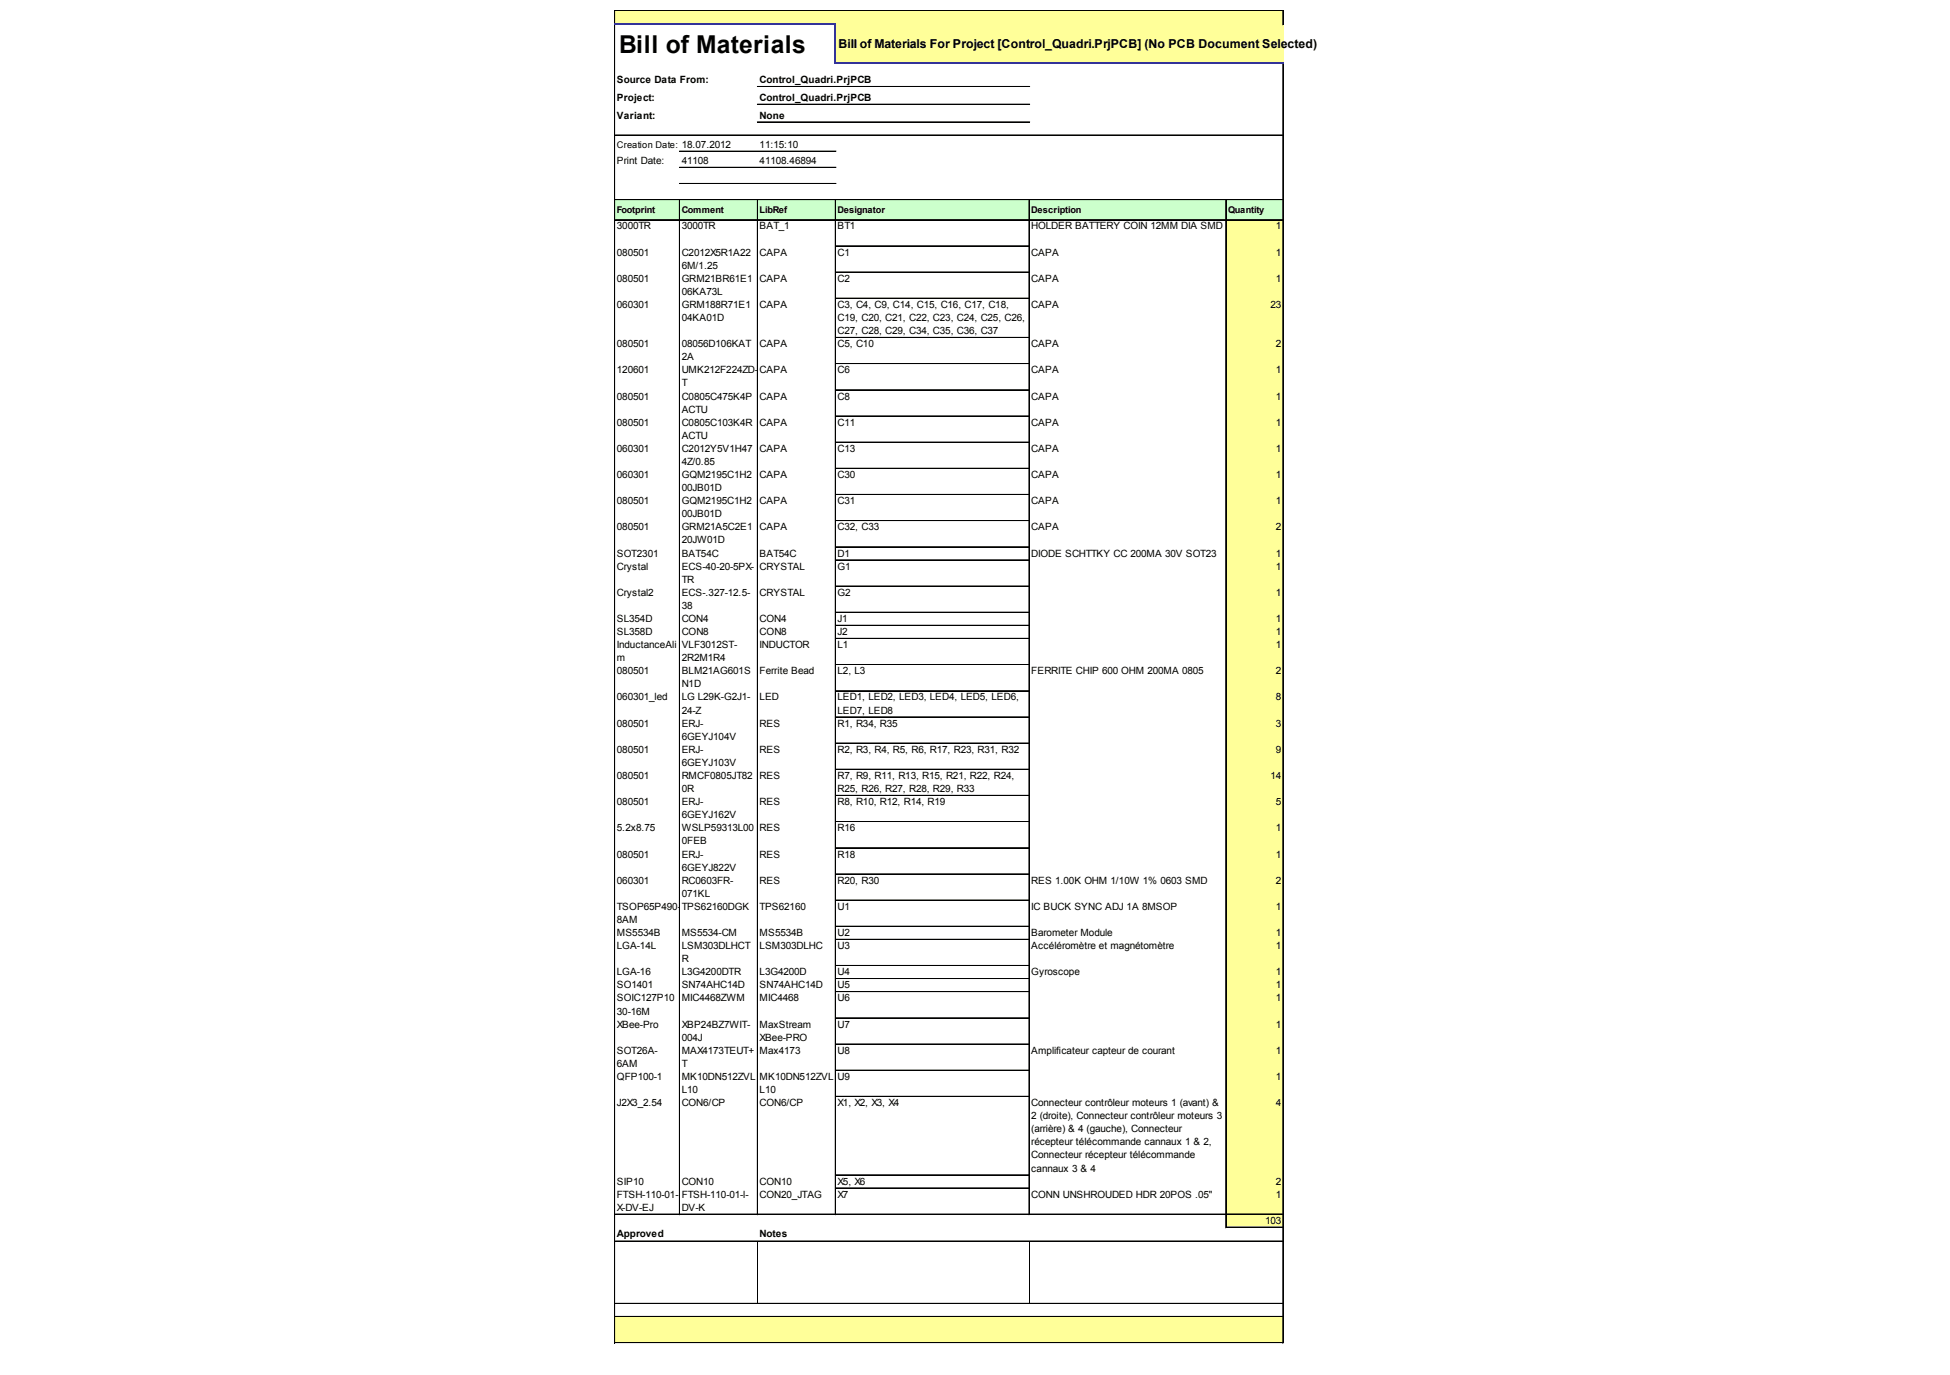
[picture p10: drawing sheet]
<svg xmlns="http://www.w3.org/2000/svg" width="287mm" height="202mm" viewBox="0 0 287 202" stroke-linecap="round" stroke-linejoin="round" font-family="sans-serif">
<defs><g id="words">
<text font-size="3.6" x="91.1" y="7.7">Bill of Materials</text>
<text font-size="1.8" x="123.3" y="7">Bill of Materials For Project [Control_Quadri.PrjPCB] (No PCB Document Selected)</text>
<g font-size="1.5">
<text x="90.7" y="12.2">Source Data From:</text>
<text x="90.7" y="14.8">Project:</text>
<text x="90.7" y="17.4">Variant:</text>
<text x="111.7" y="12.2">Control_Quadri.PrjPCB</text>
<text x="111.7" y="14.8">Control_Quadri.PrjPCB</text>
<text x="111.7" y="17.4">None</text>
<text x="111.7" y="21.7">11:15:10</text>
<text x="90.7" y="24.1">Print Date:</text>
<text x="100.3" y="24.1">41108</text>
<text x="111.7" y="24.1">41108.46894</text>
<text x="90.7" y="33.7">3000TR</text>
<text x="100.3" y="33.7">3000TR</text>
<text x="111.7" y="33.7">BAT_1</text>
<text x="123.2" y="33.7">BT1</text>
<text x="151.7" y="33.7">HOLDER BATTERY COIN 12MM DIA SMD</text>
<text x="187.7" y="33.7">1</text>
<text x="90.7" y="37.6">080501</text>
<text x="90.7" y="41.4">080501</text>
<text x="100.3" y="37.6">C2012X5R1A22</text>
<text x="100.3" y="39.5">6M/1.25</text>
<text x="100.3" y="41.4">GRM21BR61E1</text>
<text x="111.7" y="37.6">CAPA</text>
<text x="111.7" y="41.4">CAPA</text>
<text x="123.2" y="37.6">C1</text>
<text x="123.2" y="41.4">C2</text>
<text x="151.7" y="37.6">CAPA</text>
<text x="151.7" y="41.4">CAPA</text>
<text x="187.7" y="37.6">1</text>
<text x="187.7" y="41.4">1</text>
<text x="90.7" y="45.3">060301</text>
<text x="100.3" y="43.3">06KA73L</text>
<text x="100.3" y="45.3">GRM188R71E1</text>
<text x="100.3" y="47.2">04KA01D</text>
<text x="111.7" y="45.3">CAPA</text>
<text x="123.2" y="45.3">C3, C4, C9, C14, C15, C16, C17, C18,</text>
<text x="123.2" y="47.2">C19, C20, C21, C22, C23, C24, C25, C26,</text>
<text x="151.7" y="45.3">CAPA</text>
<text x="186.9" y="45.3">23</text>
<text x="90.7" y="51">080501</text>
<text x="100.3" y="51">08056D106KAT</text>
<text x="100.3" y="53">2A</text>
<text x="111.7" y="51">CAPA</text>
<text x="123.2" y="49.1">C27, C28, C29, C34, C35, C36, C37</text>
<text x="123.2" y="51">C5, C10</text>
<text x="151.7" y="51">CAPA</text>
<text x="187.7" y="51">2</text>
<text x="90.7" y="54.9">120601</text>
<text x="90.7" y="58.7">080501</text>
<text x="100.3" y="54.9">UMK212F224ZD-</text>
<text x="100.3" y="56.8">T</text>
<text x="100.3" y="58.7">C0805C475K4P</text>
<text x="111.7" y="54.9">CAPA</text>
<text x="111.7" y="58.7">CAPA</text>
<text x="123.2" y="54.9">C6</text>
<text x="123.2" y="58.7">C8</text>
<text x="151.7" y="54.9">CAPA</text>
<text x="151.7" y="58.7">CAPA</text>
<text x="187.7" y="54.9">1</text>
<text x="187.7" y="58.7">1</text>
<text x="90.7" y="62.6">080501</text>
<text x="100.3" y="60.7">ACTU</text>
<text x="100.3" y="62.6">C0805C103K4R</text>
<text x="100.3" y="64.5">ACTU</text>
<text x="111.7" y="62.6">CAPA</text>
<text x="123.2" y="62.6">C11</text>
<text x="151.7" y="62.6">CAPA</text>
<text x="187.7" y="62.6">1</text>
<text x="90.7" y="66.4">060301</text>
<text x="90.7" y="70.3">060301</text>
<text x="100.3" y="66.4">C2012Y5V1H47</text>
<text x="100.3" y="68.4">4Z/0.85</text>
<text x="100.3" y="70.3">GQM2195C1H2</text>
<text x="111.7" y="66.4">CAPA</text>
<text x="111.7" y="70.3">CAPA</text>
<text x="123.2" y="66.4">C13</text>
<text x="123.2" y="70.3">C30</text>
<text x="151.7" y="66.4">CAPA</text>
<text x="151.7" y="70.3">CAPA</text>
<text x="187.7" y="66.4">1</text>
<text x="187.7" y="70.3">1</text>
<text x="90.7" y="74.1">080501</text>
<text x="90.7" y="78">080501</text>
<text x="100.3" y="72.2">00JB01D</text>
<text x="100.3" y="74.1">GQM2195C1H2</text>
<text x="100.3" y="76.1">00JB01D</text>
<text x="100.3" y="78">GRM21A5C2E1</text>
<text x="111.7" y="74.1">CAPA</text>
<text x="111.7" y="78">CAPA</text>
<text x="123.2" y="74.1">C31</text>
<text x="123.2" y="78">C32, C33</text>
<text x="151.7" y="74.1">CAPA</text>
<text x="151.7" y="78">CAPA</text>
<text x="187.7" y="74.1">1</text>
<text x="187.7" y="78">2</text>
<text x="90.7" y="81.8">SOT2301</text>
<text x="90.7" y="83.7">Crystal</text>
<text x="100.3" y="79.9">20JW01D</text>
<text x="100.3" y="81.8">BAT54C</text>
<text x="100.3" y="83.7">ECS-40-20-5PX-</text>
<text x="111.7" y="81.8">BAT54C</text>
<text x="111.7" y="83.7">CRYSTAL</text>
<text x="123.2" y="81.8">D1</text>
<text x="123.2" y="83.7">G1</text>
<text x="151.7" y="81.8">DIODE SCHTTKY CC 200MA 30V SOT23</text>
<text x="187.7" y="81.8">1</text>
<text x="187.7" y="83.7">1</text>
<text x="90.7" y="87.6">Crystal2</text>
<text x="100.3" y="85.7">TR</text>
<text x="100.3" y="87.6">ECS-.327-12.5-</text>
<text x="100.3" y="89.5">38</text>
<text x="111.7" y="87.6">CRYSTAL</text>
<text x="123.2" y="87.6">G2</text>
<text x="187.7" y="87.6">1</text>
<text x="90.7" y="91.4">SL354D</text>
<text x="90.7" y="93.4">SL358D</text>
<text x="90.7" y="95.3">InductanceAli</text>
<text x="100.3" y="91.4">CON4</text>
<text x="100.3" y="93.4">CON8</text>
<text x="100.3" y="95.3">VLF3012ST-</text>
<text x="111.7" y="91.4">CON4</text>
<text x="111.7" y="93.4">CON8</text>
<text x="111.7" y="95.3">INDUCTOR</text>
<text x="123.2" y="91.4">J1</text>
<text x="123.2" y="93.4">J2</text>
<text x="123.2" y="95.3">L1</text>
<text x="187.7" y="91.4">1</text>
<text x="187.7" y="93.4">1</text>
<text x="187.7" y="95.3">1</text>
<text x="90.7" y="97.2">m</text>
<text x="90.7" y="99.1">080501</text>
<text x="100.3" y="97.2">2R2M1R4</text>
<text x="100.3" y="99.1">BLM21AG601S</text>
<text x="100.3" y="101.1">N1D</text>
<text x="111.7" y="99.1">Ferrite Bead</text>
<text x="123.2" y="99.1">L2, L3</text>
<text x="151.7" y="99.1">FERRITE CHIP 600 OHM 200MA 0805</text>
<text x="187.7" y="99.1">2</text>
<text x="90.7" y="103">060301_led</text>
<text x="90.7" y="106.8">080501</text>
<text x="100.3" y="103">LG L29K-G2J1-</text>
<text x="100.3" y="104.9">24-Z</text>
<text x="100.3" y="106.8">ERJ-</text>
<text x="111.7" y="103">LED</text>
<text x="111.7" y="106.8">RES</text>
<text x="123.2" y="103">LED1, LED2, LED3, LED4, LED5, LED6,</text>
<text x="123.2" y="104.9">LED7, LED8</text>
<text x="123.2" y="106.8">R1, R34, R35</text>
<text x="187.7" y="103">8</text>
<text x="187.7" y="106.8">3</text>
<text x="90.7" y="110.7">080501</text>
<text x="100.3" y="108.8">6GEYJ104V</text>
<text x="100.3" y="110.7">ERJ-</text>
<text x="100.3" y="112.6">6GEYJ103V</text>
<text x="111.7" y="110.7">RES</text>
<text x="123.2" y="110.7">R2, R3, R4, R5, R6, R17, R23, R31, R32</text>
<text x="187.7" y="110.7">9</text>
<text x="90.7" y="114.5">080501</text>
<text x="90.7" y="118.4">080501</text>
<text x="100.3" y="114.5">RMCF0805JT82</text>
<text x="100.3" y="116.4">0R</text>
<text x="100.3" y="118.4">ERJ-</text>
<text x="111.7" y="114.5">RES</text>
<text x="111.7" y="118.4">RES</text>
<text x="123.2" y="114.5">R7, R9, R11, R13, R15, R21, R22, R24,</text>
<text x="123.2" y="116.4">R25, R26, R27, R28, R29, R33</text>
<text x="123.2" y="118.4">R8, R10, R12, R14, R19</text>
<text x="186.9" y="114.5">14</text>
<text x="187.7" y="118.4">5</text>
<text x="90.7" y="122.2">5.2x8.75</text>
<text x="100.3" y="120.3">6GEYJ162V</text>
<text x="100.3" y="122.2">WSLP59313L00</text>
<text x="100.3" y="124.1">0FEB</text>
<text x="111.7" y="122.2">RES</text>
<text x="123.2" y="122.2">R16</text>
<text x="187.7" y="122.2">1</text>
<text x="90.7" y="126.1">080501</text>
<text x="90.7" y="129.9">060301</text>
<text x="100.3" y="126.1">ERJ-</text>
<text x="100.3" y="128">6GEYJ822V</text>
<text x="100.3" y="129.9">RC0603FR-</text>
<text x="100.3" y="131.8">071KL</text>
<text x="111.7" y="126.1">RES</text>
<text x="111.7" y="129.9">RES</text>
<text x="123.2" y="126.1">R18</text>
<text x="123.2" y="129.9">R20, R30</text>
<text x="151.7" y="129.9">RES 1.00K OHM 1/10W 1% 0603 SMD</text>
<text x="187.7" y="126.1">1</text>
<text x="187.7" y="129.9">2</text>
<text x="90.7" y="133.8">TSOP65P490-</text>
<text x="90.7" y="135.7">8AM</text>
<text x="90.7" y="137.6">MS5534B</text>
<text x="100.3" y="133.8">TPS62160DGK</text>
<text x="100.3" y="137.6">MS5534-CM</text>
<text x="111.7" y="133.8">TPS62160</text>
<text x="111.7" y="137.6">MS5534B</text>
<text x="123.2" y="133.8">U1</text>
<text x="123.2" y="137.6">U2</text>
<text x="151.7" y="133.8">IC BUCK SYNC ADJ 1A 8MSOP</text>
<text x="151.7" y="137.6">Barometer Module</text>
<text x="187.7" y="133.8">1</text>
<text x="187.7" y="137.6">1</text>
<text x="90.7" y="139.5">LGA-14L</text>
<text x="90.7" y="143.4">LGA-16</text>
<text x="100.3" y="139.5">LSM303DLHCT</text>
<text x="100.3" y="141.5">R</text>
<text x="100.3" y="143.4">L3G4200DTR</text>
<text x="111.7" y="139.5">LSM303DLHC</text>
<text x="111.7" y="143.4">L3G4200D</text>
<text x="123.2" y="139.5">U3</text>
<text x="123.2" y="143.4">U4</text>
<text x="151.7" y="139.5">Accéléromètre et magnétomètre</text>
<text x="151.7" y="143.4">Gyroscope</text>
<text x="187.7" y="139.5">1</text>
<text x="187.7" y="143.4">1</text>
<text x="90.7" y="145.3">SO1401</text>
<text x="90.7" y="147.2">SOIC127P10</text>
<text x="90.7" y="149.1">30-16M</text>
<text x="100.3" y="145.3">SN74AHC14D</text>
<text x="100.3" y="147.2">MIC4468ZWM</text>
<text x="111.7" y="145.3">SN74AHC14D</text>
<text x="111.7" y="147.2">MIC4468</text>
<text x="123.2" y="145.3">U5</text>
<text x="123.2" y="147.2">U6</text>
<text x="187.7" y="145.3">1</text>
<text x="187.7" y="147.2">1</text>
<text x="90.7" y="151.1">XBee-Pro</text>
<text x="90.7" y="154.9">SOT26A-</text>
<text x="100.3" y="151.1">XBP24BZ7WIT-</text>
<text x="100.3" y="153">004J</text>
<text x="100.3" y="154.9">MAX4173TEUT+</text>
<text x="111.7" y="151.1">MaxStream</text>
<text x="111.7" y="153">XBee-PRO</text>
<text x="111.7" y="154.9">Max4173</text>
<text x="123.2" y="151.1">U7</text>
<text x="123.2" y="154.9">U8</text>
<text x="151.7" y="154.9">Amplificateur capteur de courant</text>
<text x="187.7" y="151.1">1</text>
<text x="187.7" y="154.9">1</text>
<text x="90.7" y="156.8">6AM</text>
<text x="90.7" y="158.8">QFP100-1</text>
<text x="100.3" y="156.8">T</text>
<text x="100.3" y="158.8">MK10DN512ZVL</text>
<text x="100.3" y="160.7">L10</text>
<text x="111.7" y="158.8">MK10DN512ZVL</text>
<text x="111.7" y="160.7">L10</text>
<text x="123.2" y="158.8">U9</text>
<text x="187.7" y="158.8">1</text>
<text x="90.7" y="162.6">J2X3_2.54</text>
<text x="100.3" y="162.6">CON6/CP</text>
<text x="111.7" y="162.6">CON6/CP</text>
<text x="123.2" y="162.6">X1, X2, X3, X4</text>
<text x="151.7" y="162.6">Connecteur contrôleur moteurs 1 (avant) &amp;</text>
<text x="151.7" y="164.5">2 (droite), Connecteur contrôleur moteurs 3</text>
<text x="151.7" y="166.5">(arrière) &amp; 4 (gauche), Connecteur</text>
<text x="187.7" y="162.6">4</text>
<text x="151.7" y="168.4">récepteur télécommande cannaux 1 &amp; 2,</text>
<text x="151.7" y="170.3">Connecteur récepteur télécommande</text>
<text x="151.7" y="172.2">cannaux 3 &amp; 4</text>
<text x="90.7" y="174.2">SIP10</text>
<text x="90.7" y="176.1">FTSH-110-01-</text>
<text x="90.7" y="178">X-DV-EJ</text>
<text x="100.3" y="174.2">CON10</text>
<text x="100.3" y="176.1">FTSH-110-01-l-</text>
<text x="100.3" y="178">DV-K</text>
<text x="111.7" y="174.2">CON10</text>
<text x="111.7" y="176.1">CON20_JTAG</text>
<text x="123.2" y="174.2">X5, X6</text>
<text x="123.2" y="176.1">X7</text>
<text x="151.7" y="176.1">CONN UNSHROUDED HDR 20POS .05&quot;</text>
<text x="186.1" y="179.9">103</text>
<text x="187.7" y="174.2">2</text>
<text x="187.7" y="176.1">1</text>
<text x="90.7" y="181.8">Approved</text>
<text x="111.7" y="181.8">Notes</text>
</g>
<g font-size="1.4">
<text x="90.7" y="21.7">Creation Date: 18.07.2012</text>
<text x="90.7" y="31.3">Footprint</text>
<text x="100.3" y="31.3">Comment</text>
<text x="111.7" y="31.3">LibRef</text>
<text x="123.2" y="31.3">Designator</text>
<text x="151.7" y="31.3">Description</text>
<text x="180.6" y="31.3">Quantity</text>
</g>
</g></defs>
<g fill="#ff9">
<path d="M90.5 1.6h98.3v2.1h-98.3z"/>
<path d="M122.9 3.5h65.9v5.8h-65.9z"/>
</g>
<path d="M90.5 29.3h98.3v3.1h-98.3z" fill="#cfc"/>
<g fill="#ff9">
<path d="M180.3 32.3h8.5v3.9h-8.5z"/>
<path d="M180.3 36.1h8.5v4h-8.5z"/>
<path d="M180.3 40h8.5v3.9h-8.5z"/>
<path d="M180.3 43.8h8.5v5.9h-8.5z"/>
<path d="M180.3 49.6h8.5v4h-8.5z"/>
<path d="M180.3 53.4h8.5v4h-8.5z"/>
<path d="M180.3 57.3h8.5v4h-8.5z"/>
<path d="M180.3 61.1h8.5v4h-8.5z"/>
<path d="M180.3 65h8.5v3.9h-8.5z"/>
<path d="M180.3 68.8h8.5v4h-8.5z"/>
<path d="M180.3 72.7h8.5v3.9h-8.5z"/>
<path d="M180.3 76.5h8.5v4h-8.5z"/>
<path d="M180.3 80.4h8.5v2h-8.5z"/>
<path d="M180.3 82.3h8.5v4h-8.5z"/>
<path d="M180.3 86.1h8.5v4h-8.5z"/>
<path d="M180.3 90h8.5v2h-8.5z"/>
<path d="M180.3 91.9h8.5v2.1h-8.5z"/>
<path d="M180.3 93.8h8.5v4h-8.5z"/>
<path d="M180.3 97.7h8.5v3.9h-8.5z"/>
<path d="M180.3 101.5h8.5v4h-8.5z"/>
<path d="M180.3 105.4h8.5v3.9h-8.5z"/>
<path d="M180.3 109.2h8.5v71.3h-8.5z"/>
<path d="M90.5 193.5h98.3v4h-98.3z"/>
</g>
<g fill="none" stroke="#000" stroke-width=".15">
<path d="M90.4 1.5v1.9M90.4 3.7v193.8M90.5 3.7v193.8M90.5 1.5h98.3M90.5 1.6h98.3M90.5 19.8h98.3M90.5 19.9h98.3M111.4 12.7h40.1M111.4 12.8h40.1M111.4 15.3h40.1M111.4 15.4h40.1M111.4 17.9h40.1"/>
<path d="M111.4 18h40.1M188.7 1.6v2.1M188.7 9.3v188.2M90.5 29.3h98.3M90.5 29.4h98.3M90.5 32.3h98.3M99.9 29.5v149.1M99.9 22.2h23.1M99.9 22.3h23.1M99.9 24.6h23.1M99.9 27h23.1M100 29.5v149.1"/>
<path d="M111.4 29.5v149.1M122.9 29.5v149.1M123 36.1h28.3M123 36.2h28.3M123 40h28.3M151.3 29.5v149.1M151.4 29.5v149.1M180.3 29.5v151M123 43.8h28.3M123 43.9h28.3M123 49.6h28.3M123 49.7h28.3"/>
<path d="M123 53.4h28.3M123 53.5h28.3M123 57.3h28.3M123 57.4h28.3M123 61.1h28.3M123 61.2h28.3M123 65h28.3M123 68.8h28.3M123 68.9h28.3M123 72.7h28.3M123 76.5h28.3M123 76.6h28.3"/>
<path d="M123 80.4h28.3M123 82.3h28.3M123 82.4h28.3M123 86.1h28.3M123 86.2h28.3M123 90h28.3M123 90.1h28.3M123 91.9h28.3M123 92h28.3M123 93.8h28.3M123 93.9h28.3M123 97.7h28.3"/>
<path d="M123 101.5h28.3M123 101.6h28.3M123 105.4h28.3M123 109.2h28.3M123 109.3h28.3M123 113.1h28.3M123 116.9h28.3M123 117h28.3M123 120.8h28.3M123 124.6h28.3M123 124.7h28.3M123 128.5h28.3"/>
<path d="M123 132.3h28.3M123 132.4h28.3M123 136.2h28.3M123 138.1h28.3M123 141.9h28.3M123 142h28.3M123 143.9h28.3M123 145.8h28.3M123 149.6h28.3M123 149.7h28.3M123 153.5h28.3M123 157.3h28.3"/>
<path d="M123 157.4h28.3M90.5 178.5h98.3M123 161.2h28.3M123 172.7h28.3M123 172.8h28.3M123 174.6h28.3M123 174.7h28.3M90.5 182.4h98.3M90.5 182.5h98.3M90.5 191.6h98.3M90.5 191.7h98.3M90.5 193.5h98.3"/>
<path d="M90.5 193.6h98.3M90.5 197.4h98.3M111.4 182.6v9M151.4 182.6v9M180.4 180.4h8.4M180.4 180.5h8.4"/>
</g>
<path d="M90.4 1.5h.1v1.9h-.1z" fill="#000"/>
<path d="M90.4 3.5h32.6M122.9 3.7v5.6M123 9.2h65.8" fill="none" stroke="#339" stroke-width=".23"/>
<use href="#words"/>
</svg>
